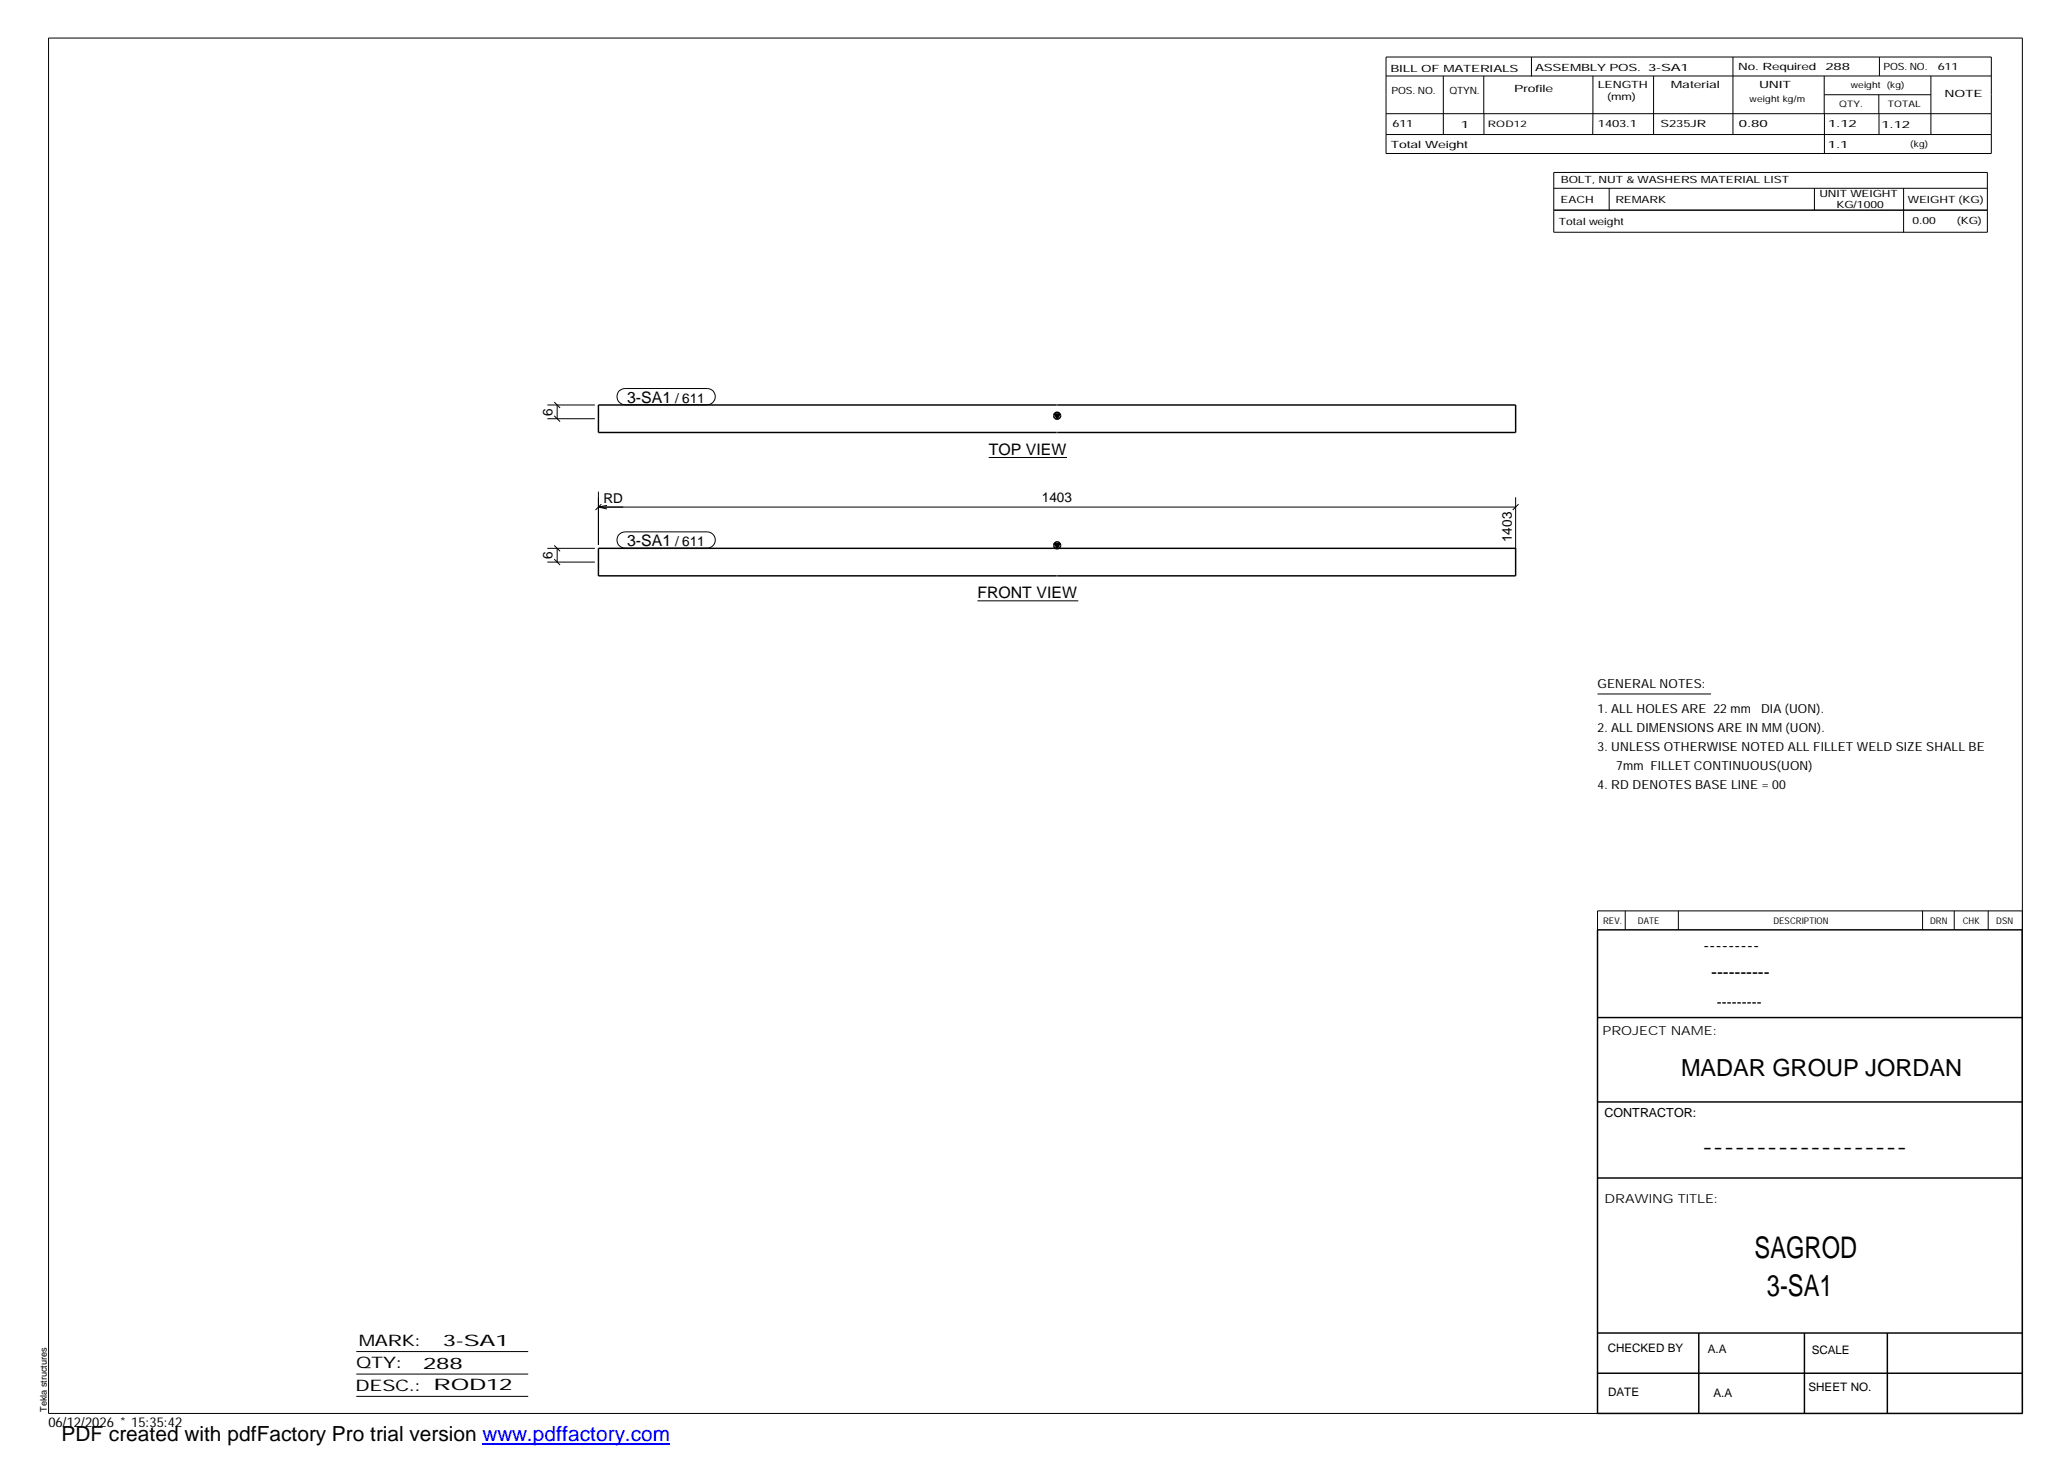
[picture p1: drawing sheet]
<svg xmlns="http://www.w3.org/2000/svg" width="420mm" height="297mm" viewBox="0 0 420 297" stroke-linecap="round" stroke-linejoin="round" font-family="sans-serif">
<defs><g id="words">
<g font-size="6.1">
<text x="356.5" y="255.5">SAGROD</text>
<text x="359" y="263.3">3-SA1</text>
</g>
<text font-size="4.8" x="341.5" y="218.6">MADAR GROUP JORDAN</text>
<text font-size="4.2" x="12.5" y="292.7">PDF created with pdfFactory Pro trial version www.pdffactory.com</text>
<g font-size="3.6">
<text x="346.1" y="193.2">---------</text>
<text x="347.7" y="198.6">----------</text>
<text x="345.8" y="234.2">-------------------</text>
</g>
<g font-size="3.2">
<text x="127.4" y="81.8">3-SA1</text>
<text x="200.9" y="92.4">TOP VIEW</text>
<text x="127.4" y="110.9">3-SA1</text>
<text x="198.6" y="121.6">FRONT VIEW</text>
<text x="72.9" y="273.5">MARK:</text>
<text x="90" y="273.5">3-SA1</text>
<text x="72.4" y="278">QTY:</text>
<text x="86" y="278.1">288</text>
<text x="72.2" y="282.6">DESC.:</text>
<text x="88.1" y="282.4">ROD12</text>
</g>
<text font-size="3" x="348.8" y="204.5">---------</text>
<g font-size="2.8">
<text x="137.2" y="81.8">/ 611</text>
<text x="112.3" y="84.5" transform="rotate(-90 112.3 84.5)">6</text>
<text x="122.6" y="102.2">RD</text>
<text x="211.7" y="102.1">1403</text>
<text x="112.3" y="113.6" transform="rotate(-90 112.3 113.6)">6</text>
<text x="137.2" y="110.9">/ 611</text>
<text x="307.2" y="110.2" transform="rotate(-90 307.2 110.2)">1403</text>
<text x="9.8" y="290">06/12/2026 * 15:35:42</text>
</g>
<g font-size="2.5">
<text x="324.6" y="139.9">GENERAL NOTES:</text>
<text x="324.6" y="148.7">2. ALL DIMENSIONS ARE IN MM (UON).</text>
<text x="324.6" y="144.9">1. ALL HOLES ARE 22 mm</text>
<text x="357.8" y="144.9">DIA (UON).</text>
<text x="324.6" y="152.5">3. UNLESS OTHERWISE NOTED ALL FILLET WELD SIZE SHALL BE</text>
<text x="324.6" y="160.2">4. RD DENOTES BASE LINE = 00</text>
<text x="328.4" y="156.4">7mm FILLET CONTINUOUS(UON)</text>
<text x="325.6" y="210.3">PROJECT NAME:</text>
<text x="326" y="226.9">CONTRACTOR:</text>
<text x="326" y="244.4">DRAWING TITLE:</text>
</g>
<g font-size="2.4">
<text x="326.7" y="274.7">CHECKED BY</text>
<text x="347" y="275">A.A</text>
<text x="368.1" y="275.1">SCALE</text>
<text x="326.7" y="283.6">DATE</text>
<text x="348.1" y="283.9">A.A</text>
<text x="367.5" y="282.6">SHEET NO.</text>
</g>
<g font-size="2">
<text x="282.5" y="14.6">BILL OF MATERIALS</text>
<text x="311.9" y="14.4">ASSEMBLY POS.</text>
<text x="324.6" y="17.9">LENGTH</text>
<text x="334.9" y="14.4">3-SA1</text>
<text x="339.5" y="17.9">Material</text>
<text x="353.1" y="14.2">No. Required</text>
<text x="357.4" y="17.9">UNIT</text>
<text x="370.9" y="14.2">288</text>
<text x="382.7" y="14.2">POS. NO.</text>
<text x="393.7" y="14.3">611</text>
<text x="282.7" y="19.1">POS. NO.</text>
<text x="294.5" y="19">QTYN.</text>
<text x="307.6" y="18.7">Profile</text>
<text x="326.5" y="20.4">(mm)</text>
<text x="395.1" y="19.6">NOTE</text>
<text x="282.9" y="25.8">611</text>
<text x="296.8" y="26">1</text>
<text x="324.7" y="25.9">1403.1</text>
<text x="337.4" y="25.9">S235JR</text>
<text x="353.3" y="25.9">0.80</text>
<text x="371.4" y="25.9">1.12</text>
<text x="382.3" y="25.9">1.12</text>
<text x="282.6" y="30.1">Total Weight</text>
<text x="371.4" y="30">1.1</text>
<text x="317.1" y="41.3">EACH</text>
<text x="317.1" y="37.2">BOLT, NUT &amp; WASHERS MATERIAL LIST</text>
<text x="328.2" y="41.3">REMARK</text>
<text x="369.7" y="40.1">UNIT WEIGHT</text>
<text x="387.6" y="41.2">WEIGHT (KG)</text>
<text x="316.7" y="45.7">Total weight</text>
<text x="373.1" y="42.2">KG/1000</text>
<text x="388.6" y="45.6">0.00</text>
<text x="397.6" y="45.5">(KG)</text>
</g>
<g font-size="1.9">
<text x="325.7" y="187.8">REV.</text>
<text x="332.8" y="187.6">DATE</text>
<text x="360.3" y="187.7">DESCRIPTION</text>
<text x="392.1" y="187.6">DRN</text>
<text x="398.8" y="187.6">CHK</text>
<text x="405.6" y="187.7">DSN</text>
<text x="9.5" y="286.8" transform="rotate(-90 9.5 286.8)">Tekla structures</text>
</g>
<g font-size="1.8">
<text x="376" y="17.9">weight (kg)</text>
<text x="355.5" y="20.7">weight kg/m</text>
<text x="373.6" y="21.7">QTY.</text>
<text x="383.5" y="21.8">TOTAL</text>
<text x="302.3" y="25.9">ROD12</text>
<text x="388.1" y="29.8">(kg)</text>
</g>
</g></defs>
<g fill="none" stroke="#000" stroke-width=".3">
<path d="M214.2 84.1h1.1l-.5 1zM214.7 82.3h-93.1v5.6h93.1M214.8 82.3h93.1v5.6h-93.1M214.2 110.4h1.1l-.5 1zM214.7 111.4h-93.1v5.6h93.1M214.8 111.4h93.1v5.6h-93.1M324.6 188.9h86.2l.1 98.3h-86.3zM324.6 206.7h86.3M324.6 239.3h86.3M324.6 223.9h86.3M324.6 270.8h86.3M324.6 279h86.3"/>
<path d="M345.1 270.8v16.4M366.6 270.8v16.4M383.5 270.8v16.4"/>
<circle cx="214.8" cy="84.5" r=".7"/>
<circle cx="214.8" cy="110.8" r=".7"/>
</g>
<path d="M214.2 84.1h1.1l-.5 1zM214.2 110.4h1.1l-.5 1z" fill="#000"/>
<g fill="none" stroke="#000" stroke-width=".2">
<path d="M9.9 7.7h401v279.5h-401zM281.6 11.6h123v19.6h-123zM281.6 15.4h123M293.2 15.4v11.9M301.5 15.4v7.7M311.1 11.6v3.9M323.6 15.4v11.9M336 15.4v11.9M352.1 11.6v15.7M370.6 15.4v7.7M370.7 19.2h21.6M381.7 19.2v3.9"/>
<path d="M381.8 11.6v3.8M392.3 15.4v11.9M281.6 23.1h123M281.6 27.3h123M301.5 23.1v4.2M315.7 35h88.1v12.2h-88.1zM315.7 38.3h88.1M326.9 38.3v4.4M368.6 38.3v4.4M370.7 23.1v8.1M381.8 23.1v4.2M386.8 38.3v8.9"/>
<path d="M315.7 42.7h88.1M125.8 79.4l.6-.3 .6-.2h16.7a1.65 1.65 0 0 1 1.6 1.7 1.65 1.65 0 0 1-1.6 1.6h-16.7a1.67 1.67 0 0 1-1.5-1 1.67 1.67 0 0 1 .3-1.8zM111.2 85.1h9.7M111.2 82.3h9.7M112.6 84.5l1.2 1.2M112.6 81.7l1.2 1.2M113.2 82.3v2.8M121.6 99.9v10.8M200.9 92.9h15.9M111.2 114.2h9.7M111.2 111.4h9.7M112.6 113.6l1.2 1.2"/>
<path d="M112.6 110.8l1.2 1.2M113.2 111.4v2.8M121.6 103h186.3M121.6 103l1.7 .4M122.2 102.4l-1.2 1.2M123.3 102.7l-1.7 .3M125.6 108.8l.8-.6 .6-.1h16.7a1.65 1.65 0 0 1 1.6 1.6 1.65 1.65 0 0 1-1.6 1.7h-16.7a1.65 1.65 0 0 1-1.4-2.6zM307.9 101v10.5M308.5 102.4l-1.2 1.2M198.6 122.1h20.5M324.6 141h23M330.2 185.1v3.8"/>
<path d="M341 185.1v3.8M390.6 185.1v3.8M397 185.1v3.8M403.9 185.1v3.8M410.9 185.1h-86.3v3.8M72.4 274.6h34.9M72.4 279.2h34.9M72.4 283.7h34.9"/>
</g>
<path d="M98 293.3h38.2" fill="none" stroke="#00f" stroke-width=".3"/>
<use href="#words"/>
</svg>
